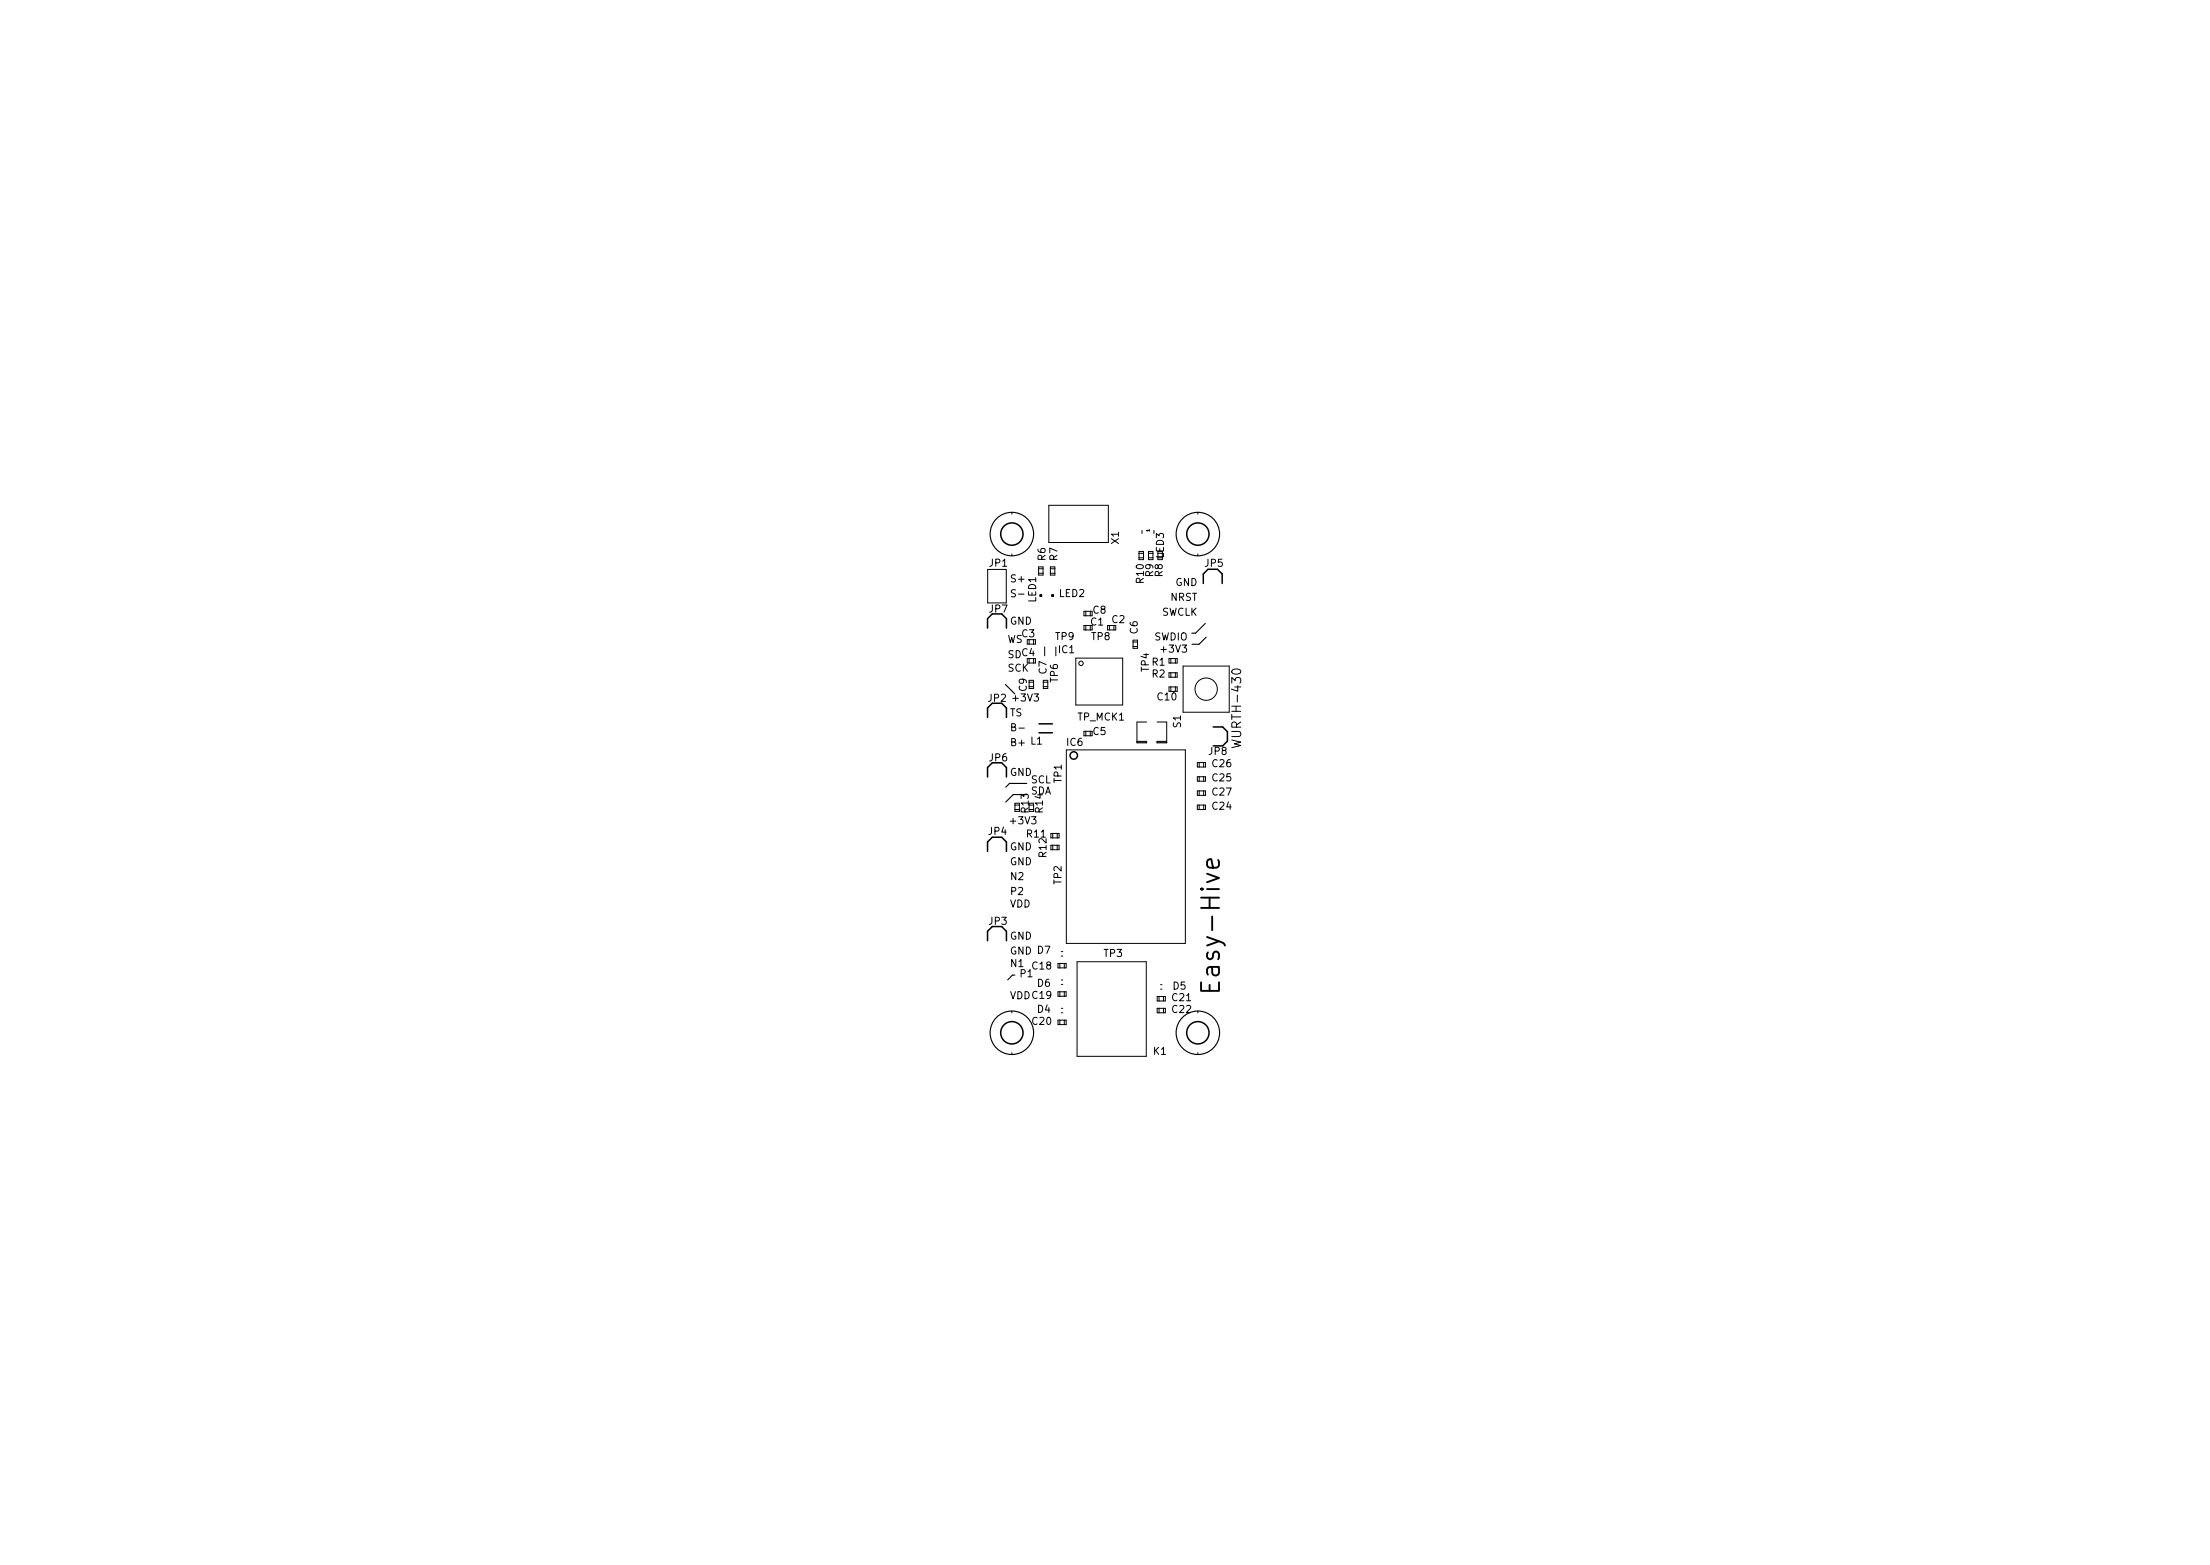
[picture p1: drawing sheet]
<svg xmlns="http://www.w3.org/2000/svg" width="297mm" height="210mm" viewBox="0 0 297 210" stroke-linecap="round" stroke-linejoin="round" font-family="sans-serif">
<defs><g id="words">
<text font-size="3.4" x="164" y="133.9" transform="rotate(-90 164 133.9)">Easy-Hive</text>
<text font-size="1.7" x="166.8" y="99.2" transform="rotate(-90 166.8 99.2)">WURTH-430</text>
<g font-size="1.3">
<text x="132.8" y="76.1">JP1</text>
<text x="140.5" y="75.4" transform="rotate(-90 140.5 75.4)">R6</text>
<text x="142.1" y="75.4" transform="rotate(-90 142.1 75.4)">R7</text>
<text x="150.4" y="72.9" transform="rotate(-90 150.4 72.9)">X1</text>
<text x="155" y="77.3" transform="rotate(-90 155 77.3)">R9</text>
<text x="156.3" y="77.3" transform="rotate(-90 156.3 77.3)">R8 LED3</text>
<text x="161.8" y="76.1">JP5</text>
<text x="132.8" y="82.3">JP7</text>
<text x="135.7" y="78.2">S+</text>
<text x="135.7" y="83.9">GND</text>
<text x="139.3" y="81" transform="rotate(-90 139.3 81)">LED1</text>
<text x="142.2" y="80.2">LED2</text>
<text x="147.1" y="82.4">C8</text>
<text x="149.6" y="83.7">C2</text>
<text x="153.7" y="78.1" transform="rotate(-90 153.7 78.1)">R10</text>
<text x="156.1" y="82.7">SWCLK</text>
<text x="157.3" y="80.7">NRST</text>
<text x="158" y="78.7">GND</text>
<text x="135.4" y="86.4">WS</text>
<text x="135.4" y="88.4">SD C4</text>
<text x="137.5" y="85.6">C3</text>
<text x="142" y="86">TP9</text>
<text x="142.5" y="87.7">IC1</text>
<text x="146.6" y="86">TP8</text>
<text x="146.7" y="84">C1</text>
<text x="152.9" y="85.3" transform="rotate(-90 152.9 85.3)">C6</text>
<text x="155" y="89.4">R1</text>
<text x="155.1" y="86">SWDIO</text>
<text x="156.6" y="87.7">+3V3</text>
<text x="132.6" y="94.3">JP2 +3V3</text>
<text x="135.4" y="90.2">SCK</text>
<text x="138" y="92.7" transform="rotate(-90 138 92.7)">C9</text>
<text x="140.7" y="90.7" transform="rotate(-90 140.7 90.7)">C7</text>
<text x="142.2" y="91.8" transform="rotate(-90 142.2 91.8)">TP6</text>
<text x="154.4" y="90.3" transform="rotate(-90 154.4 90.3)">TP4</text>
<text x="155" y="91">R2</text>
<text x="155.8" y="94.1">C10</text>
<text x="135.7" y="96.2">TS</text>
<text x="135.7" y="100.2">B+</text>
<text x="138.4" y="100">L1</text>
<text x="143.2" y="100.2">IC6</text>
<text x="144.8" y="96.8">TP_MCK1</text>
<text x="147.1" y="98.7">C5</text>
<text x="158.7" y="97.6" transform="rotate(-90 158.7 97.6)">S1</text>
<text x="162.7" y="101.4">JP8</text>
<text x="132.8" y="102.3">JP6</text>
<text x="135.7" y="104.2">GND</text>
<text x="138.5" y="105.2">SCL</text>
<text x="138.5" y="106.7">SDA</text>
<text x="142.7" y="105.3" transform="rotate(-90 142.7 105.3)">TP1</text>
<text x="162.8" y="105">C25</text>
<text x="162.8" y="103.1">C26</text>
<text x="162.8" y="106.9">C27</text>
<text x="132.7" y="112.2">JP4</text>
<text x="135.5" y="110.7">+3V3</text>
<text x="138.3" y="109.4" transform="rotate(-90 138.3 109.4)">R13</text>
<text x="138.3" y="112.5">R11</text>
<text x="140.2" y="109.4" transform="rotate(-90 140.2 109.4)">R14</text>
<text x="162.8" y="108.8">C24</text>
<text x="135.7" y="118.2">N2</text>
<text x="135.7" y="116.2">GND</text>
<text x="135.7" y="114.2">GND</text>
<text x="140.6" y="115.3" transform="rotate(-90 140.6 115.3)">R12</text>
<text x="142.7" y="118.9" transform="rotate(-90 142.7 118.9)">TP2</text>
<text x="132.7" y="124.2">JP3</text>
<text x="135.7" y="120.2">P2</text>
<text x="135.7" y="121.9">VDD</text>
<text x="135.7" y="129.9">N1</text>
<text x="135.7" y="128.2">GND D7</text>
<text x="135.7" y="126.2">GND</text>
<text x="137" y="131.3">P1</text>
<text x="139" y="130.2">C18</text>
<text x="148.5" y="128.6">TP3</text>
<text x="135.7" y="134.2">VDD C19</text>
<text x="139" y="137.7">C20</text>
<text x="139.6" y="136.1">D4</text>
<text x="139.6" y="132.6">D6</text>
<text x="157.4" y="134.5">C21</text>
<text x="157.4" y="136.1">C22</text>
<text x="157.5" y="132.9">D5</text>
<text x="154.9" y="141.7">K1</text>
</g>
<text font-size=".5" x="154.5" y="71.5" transform="rotate(-90 154.5 71.5)">1</text>
</g></defs>
<g fill="none" stroke="#000" stroke-width=".13">
<path d="M132.8 76.5h2.5v4.5h-2.5zM136 68.8v.3M136 74.4v.3M136.5 79.3l-.4-.1-.1 .1v.3l.4 .2 .1 .2-.2 .2-.4-.1M136.9 79.8h.7M139.6 76.4h.6M139.6 77h.6M139.6 76.2h.6v1.1h-.6zM141 67.9h8v5h-8zM141.2 76.4h.6M141.2 77h.6M141.2 76.2h.6v1.1h-.6z"/>
<path d="M153.1 74.9h.6M153.1 74.3h.6M153.1 75.2v-1.1h.6v1.1M153.5 71.3v.4M154.4 74.9h.6M154.4 74.3h.6M155 74.1h-.6v1.1M161 68.8v.3M161 74.4v.3M136 97.7l.4-.1 .1-.1-.1-.2-.4-.1v1h.3l.2-.1v-.2l-.2-.2M136.9 97.8h.8M138.1 85.9v.6h1.1v-.6"/>
<path d="M138.1 88.5v.6M138.3 85.9v.6M138.3 88.5v.6h.9v-.6M138.3 91.4h.6v1.1h-.6M138.3 92.3h.6M138.3 91.7h.6M138.9 85.9v.6M138.9 88.5v.6M139 93.2h.6l-.3 .4 .2 .1v.4l-.1 .1-.4-.1M140.2 92.3h.6M140.4 86.9v1.2M140.8 91.4h-.6v1.1h.6v-.8h-.6"/>
<path d="M141.9 86.9v1.2M144.6 88.4h6.3v6.3h-6.3zM145.7 84h.8v.6h-.8zM145.9 82.1v.6M145.9 84v.6M145.9 98.2v.6M146.5 82.1v.6h-.8v-.6h1.1M146.5 98.2v.6M146.8 98.2h-1.1v.6h1.1M146.8 84v.6M148.9 84.6v-.6h.8v.6M149.1 84v.6h.9v-.6"/>
<path d="M152.3 86.3h.6M152.3 86.9h.6M152.3 86h.6v1.1h-.6zM152.8 99.7h1.3M154.1 97h-1.3v2.8h1.3v-.2h-1.3M155.5 97h1.3v2.8h-1.3v-.2h1.3M155.5 99.7h1.3M156 87.3h.8M157.1 88.5h1.1v.6h-1.1zM157.1 92.9v-.6h1.1v.6M157.1 90.4h1.1v.6h-1.1M157.4 88.5v.6"/>
<path d="M157.4 90.4v.6M157.4 92.3v.6M158 88.5v.6M158 90.4v.6M158 92.3v.6M159 89.5h6.2v6.2h-6.2zM165.6 99.4l1.2 .3-.9 .2 .9 .3-1.2 .3M136.4 108.8h.6M136.4 108.2h.6M137 107.9h-.6v1.1h.6M138.3 108.8h.6M138.3 108.2h.6"/>
<path d="M138.3 109h.6M138.3 107.9h.6M138.6 109.7h.6l-.3 .4 .3 .1v.4l-.1 .1-.5-.1M141.2 112h1.1v.6h-1.1zM141.2 113.6h1.1v.6h-1.1zM141.5 112v.6M141.5 113.6v.6M142.1 112v.6M142.1 113.6v.6M143.3 100.7h16v26h-16zM160.9 108.2h1.1v.6h-1.1zM160.9 102.4h1.1v.6h-1.1z"/>
<path d="M160.9 104.4h1.1v.6h-1.1zM160.9 106.3h1.1v.6h-1.1zM161.2 102.4v.6M161.2 104.4v.6M161.2 106.3v.6M161.2 108.2v.6M161.8 102.4v.6M161.8 104.4v.6M161.8 106.3v.6M161.8 108.2v.6M136 135.8v.3M142.2 129.4h1.1v.6h-1.1z"/>
<path d="M142.2 133.2h1.1v.6h-1.1zM142.2 137.1h1.1v.6h-1.1zM142.4 129.4v.6M142.4 133.2v.6M142.4 137.1v.6M142.6 136.1h.2M142.6 135.5h.2M142.6 131.7h.2M142.6 132.3h.2M142.6 127.8h.2M142.6 128.4h.2M143 129.4v.6"/>
<path d="M143 133.2v.6M143 137.1v.6M144.8 129.2h9.3v12.7h-9.3zM155.5 133.9h1.1v.6h-1.1zM155.5 135.5h1.1v.6h-1.1zM155.8 133.9v.6M155.8 135.5v.6M156 132.9h.2M156 132.3h.2M156.4 133.9v.6M156.4 135.5v.6M161 135.8v.3"/>
<path d="M136 141.4v.3M161 141.4v.3"/>
<circle cx="145.3" cy="89.1" r=".3"/>
<circle cx="162.1" cy="92.6" r="1.5"/>
</g>
<g fill="none" stroke="#000" stroke-width=".15">
<path d="M135.1 92l1.3 1.2M162 83.8l-1.3 1.3h-.5M162.1 85.6l-.9 1h-1M138 106.8h-1.8l-1 1M138 105.3h-2.3l-.5 .5M136.4 131h-.3l-.7 .6"/>
<circle cx="136" cy="71.8" r="2.92"/>
<circle cx="161" cy="71.8" r="2.92"/>
<circle cx="136" cy="138.8" r="2.92"/>
<circle cx="161" cy="138.8" r="2.92"/>
</g>
<path d="M163.7 115.5l.1 .3v.4l-.1 .3-.2 .1h-.9l-.3-.1-.1-.3v-.4l.1-.3 .5-.1 .2 1.2" fill="none" stroke="#000" stroke-width=".25"/>
<g fill="none" stroke="#000" stroke-width=".2">
<path d="M162.4 76.5l-.7 .6v1.3M163.6 76.5l.7 .6v1.3M133.4 82.5l-.7 .6v1.3M133.4 94.5l-.7 .6v1.3M134.6 94.5l.7 .6M134.6 82.5l.7 .6v1.3M139.6 97.2h1.9M139.6 98.4h1.9M163.1 97.7h1.2l.7 .6v1.3l-.7 .6M133.4 102.5l-.7 .6v1.3M133.4 112.5l-.7 .6v1.3M134.6 102.5l.7 .6v1.3"/>
<path d="M134.6 112.5l.7 .6v1.3M133.4 124.5l-.7 .6v1.3M134.6 124.5l.7 .6v1.3"/>
<circle cx="136" cy="71.8" r="1.5"/>
<circle cx="161" cy="71.8" r="1.5"/>
<circle cx="144.3" cy="101.5" r=".5"/>
<circle cx="136" cy="138.8" r="1.5"/>
<circle cx="161" cy="138.8" r="1.5"/>
</g>
<path d="M139.8 79.9h.2v.2h-.2zM141.4 79.9h.2v.2h-.2z" fill="#000" stroke="#000" stroke-width=".13"/>
<use href="#words"/>
</svg>
